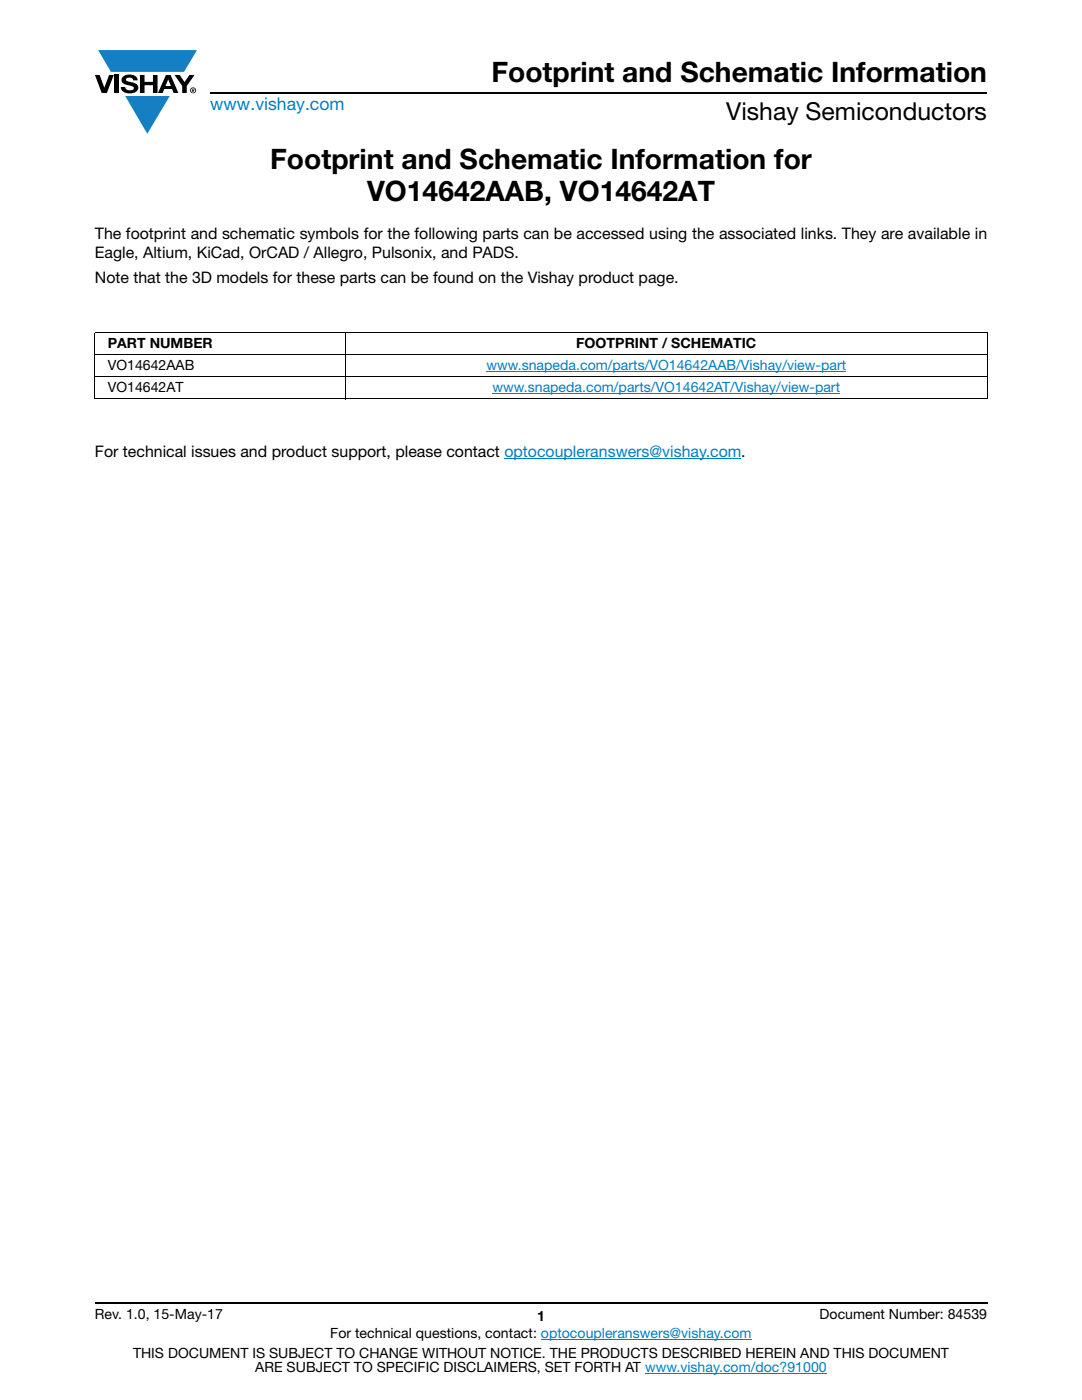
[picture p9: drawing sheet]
<svg xmlns="http://www.w3.org/2000/svg" width="216mm" height="279mm" viewBox="0 0 216 279" stroke-linecap="round" stroke-linejoin="round" font-family="sans-serif">
<defs><g id="words">
<g font-size="5.6">
<text x="98" y="16.4">Footprint and Schematic Information</text>
<text x="53.9" y="33.8">Footprint and Schematic Information for</text>
<text x="73.3" y="40.1">VO14642AAB, VO14642AT</text>
</g>
<text font-size="4.9" x="144.9" y="24">Vishay Semiconductors</text>
<text font-size="3.5" fill="#007ec4" x="42" y="21.9">www.vishay.com</text>
<g font-size="3.2">
<text x="18.9" y="47.6">The footprint and schematic symbols for the following parts can be accessed using the associated links. They are available in</text>
<text x="18.9" y="51.5">Eagle, Altium, KiCad, OrCAD / Allegro, Pulsonix, and PADS.</text>
<text x="18.9" y="56.5">Note that the 3D models for these parts can be found on the Vishay product page.</text>
<text x="18.9" y="91.2">For technical issues and product support, please contact optocoupleranswers@vishay.com.</text>
</g>
<g font-size="2.8">
<text x="21.5" y="69.4">PART NUMBER</text>
<text x="115" y="69.4">FOOTPRINT / SCHEMATIC</text>
<text x="21.5" y="73.9">VO14642AAB</text>
<text x="21.5" y="78.3">VO14642AT</text>
<text x="18.9" y="263.3">Rev. 1.0, 15-May-17</text>
<text x="107.2" y="263.6">1</text>
<text x="163.6" y="263.3">Document Number: 84539</text>
<text x="65.9" y="267.1">For technical questions, contact: optocoupleranswers@vishay.com</text>
<text x="26.5" y="271">THIS DOCUMENT IS SUBJECT TO CHANGE WITHOUT NOTICE. THE PRODUCTS DESCRIBED HEREIN AND THIS DOCUMENT</text>
<text x="50.9" y="273.8">ARE SUBJECT TO SPECIFIC DISCLAIMERS, SET FORTH AT www.vishay.com/doc?91000</text>
</g>
<g font-size="2.8" fill="#007ec4">
<text x="97.1" y="73.9">www.snapeda.com/parts/VO14642AAB/Vishay/view-part</text>
<text x="98.3" y="78.3">www.snapeda.com/parts/VO14642AT/Vishay/view-part</text>
</g>
</g></defs>
<g fill="#147fc3">
<path d="M19.6 10h19.7l-2.6 4.3h-1.1h-13.5z"/>
<path d="M25 19.2h8.9l-4.5 7.5z"/>
</g>
<g fill="#000">
<path d="M18.9 15h1l.9 2.5 1-2.5h.9l-1.4 3.6h-1zM22.9 15h.9v3.6h-.9zM24.6 15.3a2.1 2.1 0 0 1 2.8 .3l.1 .4h-.9a.79 .79 0 0 0-.7-.5 .79 .79 0 0 0-.8 .4l.3 .3 1 .2a1.08 1.08 0 0 1 1.2 1 1.08 1.08 0 0 1-1.1 1.2 1.73 1.73 0 0 1-2.4-1.2h.9a.96 .96 0 0 0 .8 .6 .96 .96 0 0 0 .9-.4 1.31 1.31 0 0 0-1.2-.6 1.03 1.03 0 0 1-1.1-.6 1.03 1.03 0 0 1 .2-1.1zM27.9 15h.9v1.3h1.7v-1.3h.9v3.6h-.9v-1.6h-1.7v1.6h-.9zM34.8 15h1.1l.9 1.4 1-1.4h1l-1.5 2.2v1.4h-.9v-1.4z"/>
<path d="M33.6 15.9l.5 1.3h-1.1zM33.1 15l-1.6 3.6h1l.3-.8h1.5l.3 .8h1l-1.6-3.6z"/>
<path d="M38.4 17.8h.2v.2h-.2zM38.3 17.7v.7h.1v-.3l.4 .3-.2-.3 .2-.2-.1-.2z"/>
<path d="M38.1 18a.46 .46 0 0 1 .9 0 .46 .46 0 0 1-.9 0zM37.9 18a.6 .6 0 0 0 1.2 0 .6 .6 0 0 0-1.2 0z"/>
</g>
<path d="M42 18.6h155M18.9 260h178.1" fill="none" stroke="#000" stroke-width=".36"/>
<path d="M97.1 74.1h71.7M98.3 78.5h69.3M100.6 91.5h47.3M107.9 267.3h42.1M128.7 274h36.3" fill="none" stroke="#007ec4" stroke-width=".2"/>
<path d="M18.9 66.3h178.1M18.9 70.7h178.1M18.9 75.2h178.1M18.9 79.6h178.1M18.9 66.4v13.1M68.9 66.3v13.4M197 66.4v13.1" fill="none" stroke="#000" stroke-width=".2"/>
<path d="M89.1 95.2h37.5v50.9h-37.5z" fill="#fff"/>
<use href="#words"/>
</svg>
